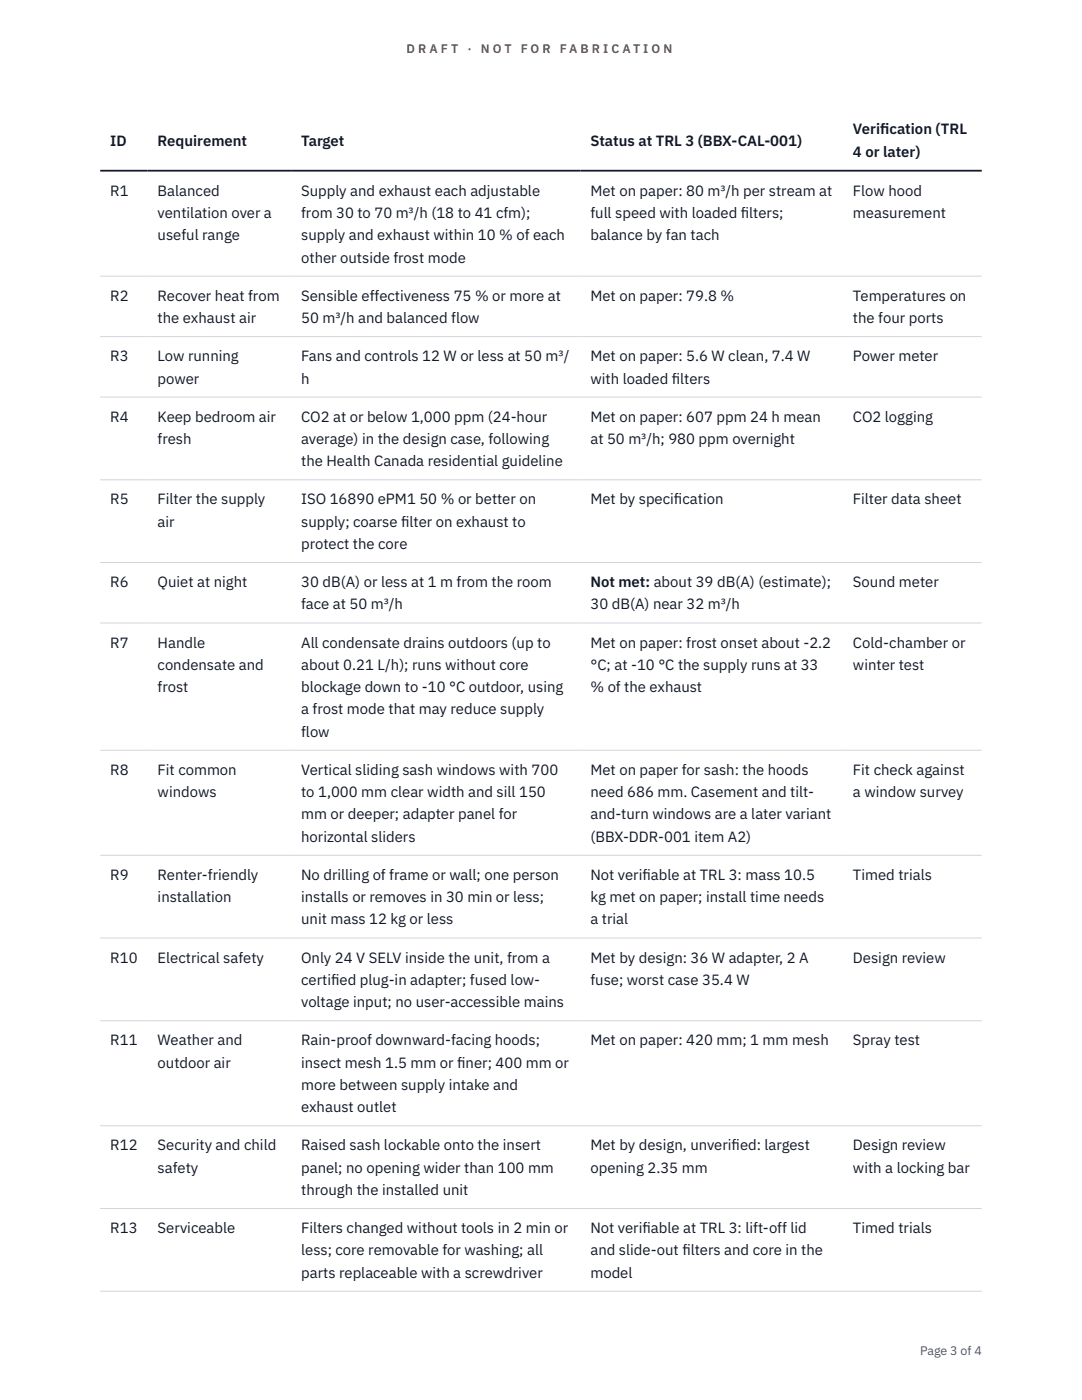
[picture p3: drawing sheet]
<svg xmlns="http://www.w3.org/2000/svg" width="216mm" height="279mm" viewBox="0 0 216 279" stroke-linecap="round" stroke-linejoin="round" font-family="sans-serif">
<defs><g id="words">
<g font-size="3" fill="#111827">
<text x="22" y="29.1">ID</text>
<text x="31.5" y="29.1">Requirement</text>
<text x="60.1" y="29.1">Target</text>
<text x="117.8" y="29.1">Status at TRL 3 (BBX-CAL-001)</text>
<text x="170.2" y="26.8">Verif</text>
<text x="175.6" y="26.8">ication (TRL</text>
<text x="170.2" y="31.3">4 or later)</text>
<text x="22" y="39.1">R1</text>
<text x="31.5" y="39.1">Balanced</text>
<text x="60.1" y="39.1">Supply and exhaust each adjustable</text>
<text x="117.8" y="39.1">Met on paper: 80 m³/h per stream at</text>
<text x="170.2" y="39.1">Flow hood</text>
<text x="31.5" y="43.5">ventilation over a</text>
<text x="31.5" y="48">useful range</text>
<text x="60.1" y="43.5">from 30 to 70 m³/h (18 to 41 cfm);</text>
<text x="60.1" y="48">supply and exhaust within 10 % of each</text>
<text x="117.8" y="43.5">full speed with loaded f</text>
<text x="117.8" y="48">balance by fan tach</text>
<text x="147.8" y="43.5">ilters;</text>
<text x="170.2" y="43.5">measurement</text>
<text x="60.1" y="52.4">other outside frost mode</text>
<text x="22" y="60">R2</text>
<text x="31.5" y="60">Recover heat from</text>
<text x="31.5" y="64.5">the exhaust air</text>
<text x="60.1" y="60">Sensible effectiveness 75 % or more at</text>
<text x="60.1" y="64.5">50 m³/h and balanced flow</text>
<text x="117.8" y="60">Met on paper: 79.8 %</text>
<text x="170.2" y="60">Temperatures on</text>
<text x="170.2" y="64.5">the four ports</text>
<text x="22" y="72.1">R3</text>
<text x="31.5" y="72.1">Low running</text>
<text x="31.5" y="76.5">power</text>
<text x="60.1" y="72.1">Fans and controls 12 W or less at 50 m³/</text>
<text x="60.1" y="76.5">h</text>
<text x="117.8" y="72.1">Met on paper: 5.6 W clean, 7.4 W</text>
<text x="117.8" y="76.5">with loaded f</text>
<text x="134.1" y="76.5">ilters</text>
<text x="170.2" y="72.1">Power meter</text>
<text x="22" y="84.2">R4</text>
<text x="31.5" y="84.2">Keep bedroom air</text>
<text x="31.5" y="88.6">fresh</text>
<text x="60.1" y="84.2">CO2 at or below 1,000 ppm (24-hour</text>
<text x="60.1" y="88.6">average) in the design case, following</text>
<text x="117.8" y="84.2">Met on paper: 607 ppm 24 h mean</text>
<text x="117.8" y="88.6">at 50 m³/h; 980 ppm overnight</text>
<text x="170.2" y="84.2">CO2 logging</text>
<text x="60.1" y="93.1">the Health Canada residential guideline</text>
<text x="22" y="100.7">R5</text>
<text x="31.5" y="100.7">Filter the supply</text>
<text x="60.1" y="100.7">ISO 16890 ePM1 50 % or better on</text>
<text x="117.8" y="100.7">Met by specif</text>
<text x="134.5" y="100.7">ication</text>
<text x="170.2" y="100.7">Filter data sheet</text>
<text x="31.5" y="105.1">air</text>
<text x="60.1" y="105.1">supply; coarse f</text>
<text x="80" y="105.1">ilter on exhaust to</text>
<text x="60.1" y="109.6">protect the core</text>
<text x="22" y="117.2">R6</text>
<text x="31.5" y="117.2">Quiet at night</text>
<text x="60.1" y="117.2">30 dB(A) or less at 1 m from the room</text>
<text x="117.8" y="117.2">Not met: about 39 dB(A) (estimate);</text>
<text x="170.2" y="117.2">Sound meter</text>
<text x="60.1" y="121.6">face at 50 m³/h</text>
<text x="117.8" y="121.6">30 dB(A) near 32 m³/h</text>
<text x="22" y="129.3">R7</text>
<text x="31.5" y="129.3">Handle</text>
<text x="60.1" y="129.3">All condensate drains outdoors (up to</text>
<text x="117.8" y="129.3">Met on paper: frost onset about -2.2</text>
<text x="170.2" y="129.3">Cold-chamber or</text>
<text x="31.5" y="133.7">condensate and</text>
<text x="60.1" y="133.7">about 0.21 L/h); runs without core</text>
<text x="117.8" y="133.7">°C; at -10 °C the supply runs at 33</text>
<text x="170.2" y="133.7">winter test</text>
<text x="31.5" y="138.1">frost</text>
<text x="60.1" y="138.1">blockage down to -10 °C outdoor, using</text>
<text x="60.1" y="142.6">a frost mode that may reduce supply</text>
<text x="117.8" y="138.1">% of the exhaust</text>
<text x="60.1" y="147">flow</text>
<text x="22" y="154.7">R8</text>
<text x="31.5" y="154.7">Fit common</text>
<text x="60.1" y="154.7">Vertical sliding sash windows with 700</text>
<text x="117.8" y="154.7">Met on paper for sash: the hoods</text>
<text x="170.2" y="154.7">Fit check against</text>
<text x="31.5" y="159.1">windows</text>
<text x="60.1" y="159.1">to 1,000 mm clear width and sill 150</text>
<text x="117.8" y="159.1">need 686 mm. Casement and tilt-</text>
<text x="170.2" y="159.1">a window survey</text>
<text x="60.1" y="163.5">mm or deeper; adapter panel for</text>
<text x="60.1" y="168">horizontal sliders</text>
<text x="117.8" y="163.5">and-turn windows are a later variant</text>
<text x="117.8" y="168">(BBX-DDR-001 item A2)</text>
<text x="22" y="175.6">R9</text>
<text x="31.5" y="175.6">Renter-friendly</text>
<text x="60.1" y="175.6">No drilling of frame or wall; one person</text>
<text x="117.8" y="175.6">Not verif</text>
<text x="128.2" y="175.6">iable at TRL 3: mass 10.5</text>
<text x="170.2" y="175.6">Timed trials</text>
<text x="31.5" y="180.1">installation</text>
<text x="60.1" y="180.1">installs or removes in 30 min or less;</text>
<text x="60.1" y="184.5">unit mass 12 kg or less</text>
<text x="117.8" y="180.1">kg met on paper; install time needs</text>
<text x="117.8" y="184.5">a trial</text>
<text x="22" y="192.1">R10</text>
<text x="31.5" y="192.1">Electrical safety</text>
<text x="60.1" y="192.1">Only 24 V SELV inside the unit, from a</text>
<text x="60.1" y="196.6">certif</text>
<text x="66.1" y="196.6">ied plug-in adapter; fused low-</text>
<text x="117.8" y="192.1">Met by design: 36 W adapter, 2 A</text>
<text x="117.8" y="196.6">fuse; worst case 35.4 W</text>
<text x="170.2" y="192.1">Design review</text>
<text x="60.1" y="201">voltage input; no user-accessible mains</text>
<text x="22" y="208.6">R11</text>
<text x="31.5" y="208.6">Weather and</text>
<text x="60.1" y="208.6">Rain-proof downward-facing hoods;</text>
<text x="117.8" y="208.6">Met on paper: 420 mm; 1 mm mesh</text>
<text x="170.2" y="208.6">Spray test</text>
<text x="31.5" y="213.1">outdoor air</text>
<text x="60.1" y="213.1">insect mesh 1.5 mm or f</text>
<text x="91.2" y="213.1">iner; 400 mm or</text>
<text x="60.1" y="217.5">more between supply intake and</text>
<text x="60.1" y="222">exhaust outlet</text>
<text x="22" y="229.6">R12</text>
<text x="31.5" y="229.6">Security and child</text>
<text x="60.1" y="229.6">Raised sash lockable onto the insert</text>
<text x="117.8" y="229.6">Met by design, unverif</text>
<text x="146" y="229.6">ied: largest</text>
<text x="170.2" y="229.6">Design review</text>
<text x="31.5" y="234">safety</text>
<text x="60.1" y="234">panel; no opening wider than 100 mm</text>
<text x="60.1" y="238.5">through the installed unit</text>
<text x="117.8" y="234">opening 2.35 mm</text>
<text x="170.2" y="234">with a locking bar</text>
<text x="22" y="246.1">R13</text>
<text x="31.5" y="246.1">Serviceable</text>
<text x="60.1" y="246.1">Filters changed without tools in 2 min or</text>
<text x="60.1" y="250.5">less; core removable for washing; all</text>
<text x="117.8" y="246.1">Not verif</text>
<text x="117.8" y="250.5">and slide-out f</text>
<text x="128.2" y="246.1">iable at TRL 3: lift-off lid</text>
<text x="136.2" y="250.5">ilters and core in the</text>
<text x="170.2" y="246.1">Timed trials</text>
<text x="60.1" y="255">parts replaceable with a screwdriver</text>
<text x="117.8" y="255">model</text>
</g>
<g font-size="2.5" fill="#b45309">
<text x="81.1" y="10.5">D R A F T</text>
<text x="93.3" y="10.5">·</text>
<text x="95.9" y="10.5">N O T</text>
<text x="103.9" y="10.5">F O R</text>
<text x="111.7" y="10.5">F A B R I C A T I O N</text>
</g>
<text font-size="2.5" fill="#4b5563" x="183.6" y="270.3">Page 3 of 4</text>
</g></defs>
<g fill="none" stroke="#d1d5db" stroke-width=".2">
<path d="M20 55.1h175.9M20 67.2h175.9M20 79.2h175.9M20 95.8h175.9M20 112.3h175.9M20 124.3h175.9M20 149.7h175.9M20 170.7h175.9M20 187.2h175.9M20 203.7h175.9M20 224.7h175.9M20 241.2h175.9"/>
<path d="M20 257.7h175.9"/>
</g>
<path d="M20 34.1h175.9" fill="none" stroke="#111827" stroke-width=".35"/>
<use href="#words"/>
</svg>
